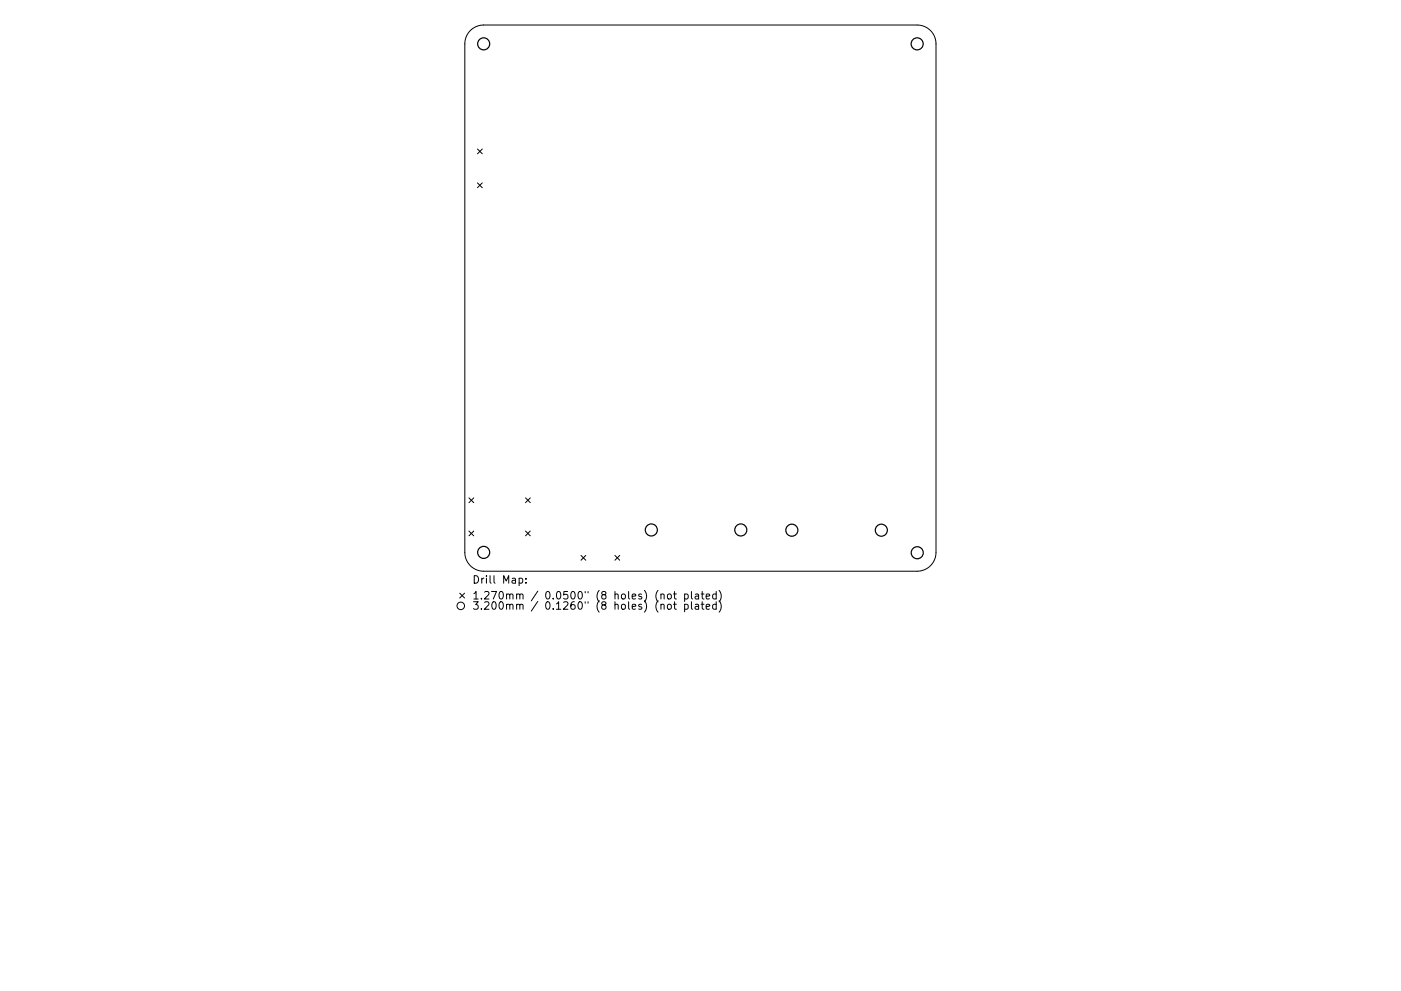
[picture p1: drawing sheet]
<svg xmlns="http://www.w3.org/2000/svg" width="297mm" height="210mm" viewBox="0 0 297 210" stroke-linecap="round" stroke-linejoin="round" font-family="sans-serif">
<defs><g id="words">
<g font-size="2.2">
<text x="100.1" y="123.8">Drill Map:</text>
<text x="100.1" y="127.2">1.270mm / 0.0500&quot; (8 holes) (not plated)</text>
<text x="100.1" y="129.3">3.200mm / 0.1260&quot; (8 holes) (not plated)</text>
</g>
</g></defs>
<g fill="none" stroke="#000" stroke-width=".21">
<path d="M99.7 6.5a4 4 0 0 1 2.8-1.2h92a4 4 0 0 1 4 4v107.9a4 4 0 0 1-4 4h-92a4 4 0 0 1-3.9-4v-107.9a4 4 0 0 1 1.1-2.8zM101.2 31.6l1.1 1M101.2 38.8l1.1 1M102.3 31.6l-1.1 1M102.3 38.8l-1.1 1M99.4 112.7l1 1M99.4 105.6l1 1.1M100.4 112.7l-1 1M100.4 105.6l-1 1.1M111.4 112.7l1 1M111.4 105.6l1 1.1M112.4 112.7l-1 1"/>
<path d="M112.4 105.6l-1 1.1M123.2 117.8l1 1.1M124.2 117.8l-1 1.1M130.4 117.8l1 1.1M131.4 117.8l-1 1.1M97.5 125.9l1 1M98.5 125.9l-1 1M110.1 122.7h.4l.3 .3-.1 .7h-.6M111.5 123.6v.1M111.5 122.7v.2M140.1 126.2l.3-.2 .3 .1 .1 1M140.1 128.4l.3-.2 .3 .1 .1 1"/>
<path d="M141.6 126.2l.2-.2 .5 .2v.6l-.1 .2-.4 .1-.2-.2zM141.6 128.4l.2-.2 .5 .2v.6l-.1 .2-.4 .1-.2-.2zM142.8 126h.6M142.8 128.2h.6M143 125.5v1.4l.4 .2M143 127.7v1.3l.4 .3M145.2 126.1l.4-.1 .3 .3-.1 .7h-.6M145.2 128.3l.4-.1 .3 .3-.1 .7h-.6M145.2 126v1.6M145.2 128.2v1.6M146.6 125.5v1.4l.2 .2M146.6 127.7v1.3l.2 .3"/>
<path d="M147.4 126.1h.6l.1 1M147.4 128.3h.6l.1 1M148.1 126.4l-.5 .1-.2 .2 .2 .4 .5-.1M148.1 128.6l-.5 .1-.2 .2 .2 .4 .5-.1M148.7 126h.6M148.7 128.2h.6M148.9 125.5v1.4l.4 .2M148.9 127.7v1.3l.4 .3M149.7 126.6l.8-.2-.1-.3-.5-.1-.2 .3 .1 .7h.6M149.7 128.7l.8-.1-.1-.3-.5-.1-.2 .2 .1 .8h.6M151.9 126.1l-.5-.1-.3 .3 .1 .7h.7M151.9 128.3l-.5-.1-.3 .3 .1 .7h.7"/>
<path d="M151.9 125.5v1.6M151.9 127.7v1.6M152.5 125.3a1.83 1.83 0 0 1 0 2.4M152.5 127.4a1.83 1.83 0 0 1 0 2.5"/>
<circle cx="97.7" cy="128.5" r=".8"/>
</g>
<g fill="none" stroke="#000" stroke-width=".26">
<circle cx="102.5" cy="9.3" r="1.28"/>
<circle cx="194.5" cy="9.3" r="1.28"/>
<circle cx="102.5" cy="117.2" r="1.28"/>
<circle cx="138.1" cy="112.4" r="1.28"/>
<circle cx="157.1" cy="112.4" r="1.28"/>
<circle cx="167.9" cy="112.5" r="1.28"/>
<circle cx="186.9" cy="112.5" r="1.28"/>
<circle cx="194.5" cy="117.3" r="1.28"/>
</g>
<use href="#words"/>
</svg>
